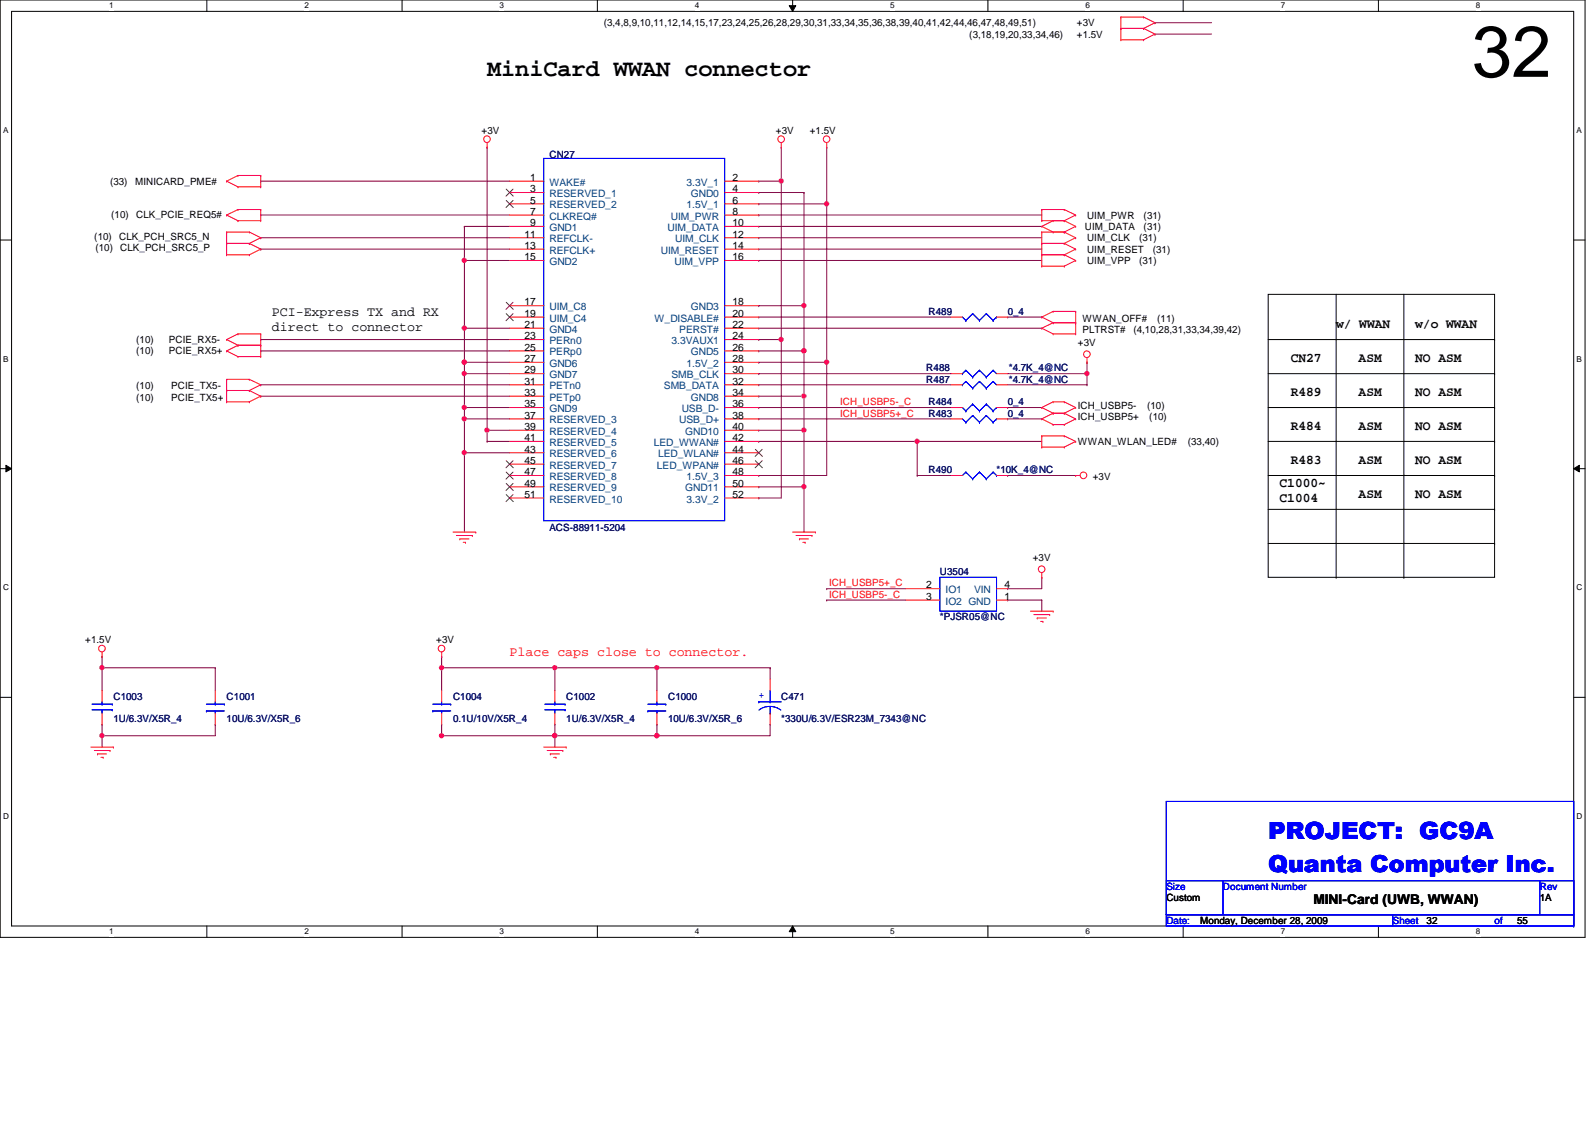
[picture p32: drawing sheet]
<svg xmlns="http://www.w3.org/2000/svg" width="297mm" height="210mm" viewBox="0 0 297 210" stroke-linecap="round" stroke-linejoin="round" font-family="sans-serif">
<defs><g id="words">
<text font-size="13.5" x="274.1" y="14.3">32</text>
<text font-size="4.4" x="90.7" y="14.2">MiniCard WWAN connector</text>
<g font-size="4.4" fill="#00f">
<text x="236.2" y="156.2">PROJECT: GC9A</text>
<text x="236.2" y="162.5">Quanta Computer Inc.</text>
</g>
<g font-size="2.5">
<text x="50.6" y="58.9">PCI-Express TX and RX</text>
<text x="50.6" y="61.6">direct to connector</text>
<text x="248.8" y="61.1">w/ WWAN</text>
<text x="263.6" y="61.1">w/o WWAN</text>
<text x="240.4" y="67.4">CN27</text>
<text x="253" y="67.4">ASM</text>
<text x="263.6" y="67.4">NO ASM</text>
<text x="240.4" y="73.7">R489</text>
<text x="253" y="73.7">ASM</text>
<text x="263.6" y="73.7">NO ASM</text>
<text x="240.4" y="80.1">R484</text>
<text x="253" y="80.1">ASM</text>
<text x="263.6" y="80.1">NO ASM</text>
<text x="240.4" y="86.4">R483</text>
<text x="253" y="86.4">ASM</text>
<text x="263.6" y="86.4">NO ASM</text>
<text x="238.3" y="90.6">C1000~</text>
<text x="238.3" y="93.5">C1004</text>
<text x="253" y="92.8">ASM</text>
<text x="263.6" y="92.8">NO ASM</text>
<text x="244.6" y="168.4">MINI-Card (UWB, WWAN)</text>
</g>
<text font-size="2.5" fill="#f00" x="94.9" y="122.2">Place caps close to connector.</text>
<g font-size="1.9">
<text x="112.4" y="4.9">(3,4,8,9,10,11,12,14,15,17,23,24,25,26,28,29,30,31,33,34,35,36,38,39,40,41,42,44,46,47,48,49,51)</text>
<text x="200.5" y="4.9">+3V</text>
<text x="180.5" y="7">(3,18,19,20,33,34,46)</text>
<text x="200.5" y="7">+1.5V</text>
<text x="89.7" y="24.9">+3V</text>
<text x="144.5" y="24.9">+3V</text>
<text x="150.8" y="24.9">+1.5V</text>
<text x="20.5" y="34.4">(33)</text>
<text x="25.1" y="34.4">MINICARD_PME#</text>
<text x="98.7" y="33.7">1</text>
<text x="98.7" y="35.8">3</text>
<text x="136.4" y="33.7">2</text>
<text x="136.4" y="35.8">4</text>
<text x="20.7" y="40.5">(10)</text>
<text x="25.4" y="40.5">CLK_PCIE_REQ5#</text>
<text x="98.7" y="37.9">5</text>
<text x="98.7" y="40">7</text>
<text x="136.4" y="37.9">6</text>
<text x="136.4" y="40">8</text>
<text x="202.4" y="40.7">UIM_PWR</text>
<text x="213" y="40.7">(31)</text>
<text x="17.6" y="44.7">(10)</text>
<text x="17.8" y="46.8">(10)</text>
<text x="22.2" y="44.7">CLK_PCH_SRC5_N</text>
<text x="22.4" y="46.8">CLK_PCH_SRC5_P</text>
<text x="97.7" y="44.2">11</text>
<text x="97.7" y="46.4">13</text>
<text x="98.7" y="42.1">9</text>
<text x="136.4" y="42.1">10</text>
<text x="136.4" y="44.2">12</text>
<text x="136.4" y="46.4">14</text>
<text x="202" y="42.8">UIM_DATA</text>
<text x="202.4" y="47">UIM_RESET</text>
<text x="202.4" y="44.9">UIM_CLK</text>
<text x="212.1" y="44.9">(31)</text>
<text x="213" y="42.8">(31)</text>
<text x="214.7" y="47">(31)</text>
<text x="97.7" y="48.5">15</text>
<text x="136.4" y="48.5">16</text>
<text x="202.4" y="49.1">UIM_VPP</text>
<text x="212.1" y="49.1">(31)</text>
<text x="97.7" y="56.9">17</text>
<text x="97.7" y="59">19</text>
<text x="136.4" y="56.9">18</text>
<text x="136.4" y="59">20</text>
<text x="201.6" y="59.9">WWAN_OFF#</text>
<text x="215.5" y="59.9">(11)</text>
<text x="25.4" y="66">(10)</text>
<text x="25.4" y="63.9">(10)</text>
<text x="31.5" y="66">PCIE_RX5+</text>
<text x="31.5" y="63.9">PCIE_RX5-</text>
<text x="97.7" y="61.1">21</text>
<text x="97.7" y="63.2">23</text>
<text x="97.7" y="65.3">25</text>
<text x="136.4" y="61.1">22</text>
<text x="136.4" y="63.2">24</text>
<text x="136.4" y="65.3">26</text>
<text x="200.7" y="64.5">+3V</text>
<text x="201.6" y="62">PLTRST#</text>
<text x="211.1" y="62">(4,10,28,31,33,34,39,42)</text>
<text x="97.7" y="67.4">27</text>
<text x="97.7" y="69.6">29</text>
<text x="97.7" y="71.6">31</text>
<text x="136.4" y="67.4">28</text>
<text x="136.4" y="69.6">30</text>
<text x="136.4" y="71.6">32</text>
<text x="25.4" y="74.6">(10)</text>
<text x="25.4" y="72.5">(10)</text>
<text x="31.9" y="74.6">PCIE_TX5+</text>
<text x="31.9" y="72.5">PCIE_TX5-</text>
<text x="97.7" y="73.7">33</text>
<text x="97.7" y="75.9">35</text>
<text x="97.7" y="78">37</text>
<text x="136.4" y="73.7">34</text>
<text x="136.4" y="75.9">36</text>
<text x="136.4" y="78">38</text>
<text x="200.7" y="76.1">ICH_USBP5-</text>
<text x="213.6" y="76.1">(10)</text>
<text x="97.7" y="80.1">39</text>
<text x="97.7" y="82.2">41</text>
<text x="136.4" y="80.1">40</text>
<text x="136.4" y="82.2">42</text>
<text x="200.7" y="78.2">ICH_USBP5+</text>
<text x="200.7" y="82.9">WWAN_WLAN_LED#</text>
<text x="214" y="78.2">(10)</text>
<text x="221.2" y="82.9">(33,40)</text>
<text x="97.7" y="84.3">43</text>
<text x="97.7" y="86.4">45</text>
<text x="97.7" y="88.5">47</text>
<text x="136.4" y="84.3">44</text>
<text x="136.4" y="86.4">46</text>
<text x="136.4" y="88.5">48</text>
<text x="203.5" y="89.4">+3V</text>
<text x="97.7" y="90.6">49</text>
<text x="97.7" y="92.7">51</text>
<text x="136.4" y="90.6">50</text>
<text x="136.4" y="92.7">52</text>
<text x="192.3" y="104.6">+3V</text>
<text x="172.5" y="109.6">2</text>
<text x="172.5" y="111.7">3</text>
<text x="187.1" y="109.6">4</text>
<text x="187.1" y="111.7">1</text>
<text x="15.9" y="119.8">+1.5V</text>
<text x="81.2" y="119.8">+3V</text>
<text x="217.2" y="167.8">Custom</text>
<text x="286.8" y="167.8">1A</text>
<text x="223.5" y="172">Monday, December 28, 2009</text>
<text x="265.7" y="172">32</text>
<text x="282.5" y="172">55</text>
</g>
<g font-size="1.9" fill="#000080">
<text x="102.3" y="29.3">CN27</text>
<text x="172.9" y="58.6">R489</text>
<text x="187.7" y="58.6">0_4</text>
<text x="172.5" y="71.3">R487</text>
<text x="172.5" y="69.2">R488</text>
<text x="187.9" y="71.3">*4.7K_4@NC</text>
<text x="187.9" y="69.2">*4.7K_4@NC</text>
<text x="172.9" y="75.5">R484</text>
<text x="172.9" y="77.6">R483</text>
<text x="187.7" y="75.5">0_4</text>
<text x="187.7" y="77.6">0_4</text>
<text x="172.9" y="88.1">R490</text>
<text x="185.6" y="88.1">*10K_4@NC</text>
<text x="102.3" y="98.9">ACS-88911-5204</text>
<text x="175" y="107.1">U3504</text>
<text x="175" y="115.5">*PJSR05@NC</text>
<text x="21.1" y="130.3">C1003</text>
<text x="42.2" y="130.3">C1001</text>
<text x="84.4" y="130.3">C1004</text>
<text x="105.4" y="130.3">C1002</text>
<text x="124.4" y="130.3">C1000</text>
<text x="145.5" y="130.3">C471</text>
<text x="21.1" y="134.5">1U/6.3V/X5R_4</text>
<text x="42.2" y="134.5">10U/6.3V/X5R_6</text>
<text x="84.4" y="134.5">0.1U/10V/X5R_4</text>
<text x="105.4" y="134.5">1U/6.3V/X5R_4</text>
<text x="124.4" y="134.5">10U/6.3V/X5R_6</text>
<text x="145.5" y="134.5">*330U/6.3V/ESR23M_7343@NC</text>
</g>
<g font-size="1.9" fill="#004080">
<text x="102.3" y="34.6">WAKE#</text>
<text x="127.8" y="34.6">3.3V_1</text>
<text x="102.3" y="36.7">RESERVED_1</text>
<text x="102.3" y="38.8">RESERVED_2</text>
<text x="102.3" y="40.9">CLKREQ#</text>
<text x="124.9" y="40.9">UIM_PWR</text>
<text x="127.8" y="38.8">1.5V_1</text>
<text x="128.6" y="36.7">GND0</text>
<text x="102.3" y="43">GND1</text>
<text x="102.3" y="45.1">REFCLK-</text>
<text x="102.3" y="47.2">REFCLK+</text>
<text x="123.1" y="47.2">UIM_RESET</text>
<text x="124.3" y="43">UIM_DATA</text>
<text x="125.7" y="45.1">UIM_CLK</text>
<text x="102.3" y="49.4">GND2</text>
<text x="125.6" y="49.4">UIM_VPP</text>
<text x="102.3" y="57.8">UIM_C8</text>
<text x="102.3" y="59.9">UIM_C4</text>
<text x="121.9" y="59.9">W_DISABLE#</text>
<text x="128.6" y="57.8">GND3</text>
<text x="102.3" y="62">GND4</text>
<text x="102.3" y="64.1">PERn0</text>
<text x="125" y="64.1">3.3VAUX1</text>
<text x="126.5" y="62">PERST#</text>
<text x="102.3" y="66.2">PERp0</text>
<text x="102.3" y="68.3">GND6</text>
<text x="102.3" y="70.4">GND7</text>
<text x="125" y="70.4">SMB_CLK</text>
<text x="127.8" y="68.3">1.5V_2</text>
<text x="128.6" y="66.2">GND5</text>
<text x="102.3" y="72.5">PETn0</text>
<text x="102.3" y="74.6">PETp0</text>
<text x="102.3" y="76.8">GND9</text>
<text x="123.7" y="72.5">SMB_DATA</text>
<text x="127" y="76.8">USB_D-</text>
<text x="128.6" y="74.6">GND8</text>
<text x="102.3" y="78.9">RESERVED_3</text>
<text x="102.3" y="81">RESERVED_4</text>
<text x="102.3" y="83.1">RESERVED_5</text>
<text x="121.7" y="83.1">LED_WWAN#</text>
<text x="126.5" y="78.9">USB_D+</text>
<text x="127.6" y="81">GND10</text>
<text x="102.3" y="85.2">RESERVED_6</text>
<text x="102.3" y="87.3">RESERVED_7</text>
<text x="102.3" y="89.4">RESERVED_8</text>
<text x="122.3" y="87.3">LED_WPAN#</text>
<text x="122.6" y="85.2">LED_WLAN#</text>
<text x="127.8" y="89.4">1.5V_3</text>
<text x="102.3" y="91.5">RESERVED_9</text>
<text x="102.3" y="93.6">RESERVED_10</text>
<text x="127.6" y="91.5">GND11</text>
<text x="127.8" y="93.6">3.3V_2</text>
<text x="176.1" y="110.5">IO1</text>
<text x="176.1" y="112.6">IO2 GND</text>
<text x="181.4" y="110.5">VIN</text>
</g>
<g font-size="1.9" fill="#f00">
<text x="156.5" y="77.6">ICH_USBP5+_C</text>
<text x="156.5" y="75.5">ICH_USBP5-_C</text>
<text x="154.4" y="111.3">ICH_USBP5-_C</text>
<text x="154.4" y="109.2">ICH_USBP5+_C</text>
</g>
<g font-size="1.9" fill="#00f">
<text x="141.3" y="130.1">+</text>
<text x="217.2" y="165.7">Size</text>
<text x="227.7" y="165.7">Document Number</text>
<text x="286.8" y="165.7">Rev</text>
<text x="217.2" y="172">Date:</text>
<text x="259.4" y="172">Sheet</text>
<text x="278.3" y="172">of</text>
</g>
<g font-size="1.5">
<text x="20.3" y="1.6">1</text>
<text x="56.7" y="1.6">2</text>
<text x="93" y="1.6">3</text>
<text x="129.4" y="1.6">4</text>
<text x="165.8" y="1.6">5</text>
<text x="202.1" y="1.6">6</text>
<text x="238.5" y="1.6">7</text>
<text x="274.9" y="1.6">8</text>
<text x=".6" y="24.8">A</text>
<text x="293.6" y="24.8">A</text>
<text x=".6" y="67.4">B</text>
<text x="293.6" y="67.4">B</text>
<text x=".6" y="109.9">C</text>
<text x="293.6" y="109.9">C</text>
<text x=".6" y="152.5">D</text>
<text x="293.6" y="152.5">D</text>
<text x="20.3" y="174">1</text>
<text x="56.7" y="174">2</text>
<text x="93" y="174">3</text>
<text x="129.4" y="174">4</text>
<text x="165.8" y="174">5</text>
<text x="202.1" y="174">6</text>
<text x="238.5" y="174">7</text>
<text x="274.9" y="174">8</text>
</g>
</g></defs>
<path d="M0 0h295.2v174.6h-295.2zM2.2 2.1h290.9v170.4h-290.9z" fill="none" stroke="#000" stroke-width=".19"/>
<g fill="#fff">
<path d="M20.3 .2h.8v1.7h-.8z"/>
<path d="M20.3 172.7h.8v1.7h-.8z"/>
</g>
<path d="M38.5 0v2.1M38.5 172.5v2.1" fill="none" stroke="#000" stroke-width=".19"/>
<g fill="#fff">
<path d="M56.7 .2h.8v1.7h-.8z"/>
<path d="M56.7 172.7h.8v1.7h-.8z"/>
</g>
<path d="M74.9 0v2.1M74.9 172.5v2.1" fill="none" stroke="#000" stroke-width=".19"/>
<g fill="#fff">
<path d="M93 .2h.8v1.7h-.8z"/>
<path d="M93 172.7h.8v1.7h-.8z"/>
</g>
<path d="M111.2 0v2.1M111.2 172.5v2.1" fill="none" stroke="#000" stroke-width=".19"/>
<g fill="#fff">
<path d="M129.4 .2h.8v1.7h-.8z"/>
<path d="M129.4 172.7h.8v1.7h-.8z"/>
</g>
<path d="M147 1.1h1.2l-.6 1zM147.6 0v2.1M147.6 172.5l.6 1h-1.2zM147.6 172.5v2.1" fill="none" stroke="#000" stroke-width=".19"/>
<path d="M147 1.1h1.2l-.6 1zM147.6 172.5l.6 1h-1.2z" fill="#000"/>
<g fill="#fff">
<path d="M165.8 .2h.8v1.7h-.8z"/>
<path d="M165.8 172.7h.8v1.7h-.8z"/>
</g>
<path d="M184 0v2.1M184 172.5v2.1" fill="none" stroke="#000" stroke-width=".19"/>
<g fill="#fff">
<path d="M202.1 .2h.8v1.7h-.8z"/>
<path d="M202.1 172.7h.8v1.7h-.8z"/>
</g>
<path d="M220.3 0v2.1M220.3 172.5v2.1" fill="none" stroke="#000" stroke-width=".19"/>
<g fill="#fff">
<path d="M238.5 .2h.8v1.7h-.8z"/>
<path d="M238.5 172.7h.8v1.7h-.8z"/>
</g>
<path d="M256.7 0v2.1M256.7 172.5v2.1" fill="none" stroke="#000" stroke-width=".19"/>
<g fill="#fff">
<path d="M274.9 .2h.8v1.7h-.8z"/>
<path d="M274.9 172.7h.8v1.7h-.8z"/>
<path d="M.6 23.4h1v1.7h-1z"/>
<path d="M293.6 23.4h1v1.7h-1z"/>
<path d="M.6 66h1v1.7h-1z"/>
<path d="M293.6 66h1v1.7h-1z"/>
</g>
<path d="M0 44.7h2.2M293.1 44.7h2.1" fill="none" stroke="#000" stroke-width=".19"/>
<g fill="#fff">
<path d="M.6 108.6h1v1.7h-1z"/>
<path d="M293.6 108.6h1.1v1.7h-1.1z"/>
</g>
<path d="M0 87.3h2.2M1.1 86.7l1.1 .6-1.1 .6zM293.1 87.3l1-.6v1.2zM293.1 87.3h2.1" fill="none" stroke="#000" stroke-width=".19"/>
<path d="M1.1 86.7l1.1 .6-1.1 .6zM293.1 87.3l1-.6v1.2z" fill="#000"/>
<g fill="#fff">
<path d="M.6 151.2h1v1.7h-1z"/>
<path d="M293.6 151.2h1.1v1.7h-1.1z"/>
</g>
<path d="M0 129.9h2.2M293.1 129.9h2.1" fill="none" stroke="#000" stroke-width=".19"/>
<path d="M141.3 35.9h.1M141.3 35.9h8.4M149.7 35.9h.1M149.7 35.9v29.5M149.7 56.9h.1M141.3 63.2h.1M141.3 63.2h4.2M141.3 92.8h.1M141.3 92.8h4.2M149.7 90.7h.1M149.7 90.7v8.4" fill="none" stroke="#800040" stroke-width=".19"/>
<circle cx="149.7" cy="65.3" r=".4" fill="#f0f"/>
<circle cx="149.7" cy="65.3" r=".4" fill="none" stroke="#f0f" stroke-width=".19"/>
<circle cx="149.7" cy="56.9" r=".4" fill="#f0f"/>
<circle cx="149.7" cy="56.9" r=".4" fill="none" stroke="#f0f" stroke-width=".19"/>
<path d="M149.7 65.4h.1M149.7 65.4v8.4" fill="none" stroke="#800040" stroke-width=".19"/>
<circle cx="149.7" cy="65.3" r=".4" fill="#f0f"/>
<circle cx="149.7" cy="65.3" r=".4" fill="none" stroke="#f0f" stroke-width=".19"/>
<path d="M86.5 75.9h.1M86.5 75.9h8.4" fill="none" stroke="#800040" stroke-width=".19"/>
<circle cx="86.5" cy="75.9" r=".4" fill="#f0f"/>
<circle cx="86.5" cy="75.9" r=".4" fill="none" stroke="#f0f" stroke-width=".19"/>
<path d="M86.5 69.6h.1M86.5 69.6h8.4" fill="none" stroke="#800040" stroke-width=".19"/>
<circle cx="86.5" cy="69.6" r=".4" fill="#f0f"/>
<circle cx="86.5" cy="69.6" r=".4" fill="none" stroke="#f0f" stroke-width=".19"/>
<path d="M86.5 67.5h.1M86.5 67.5h8.4M86.5 84.3h.1M86.5 84.3v14.8" fill="none" stroke="#800040" stroke-width=".19"/>
<circle cx="86.5" cy="84.3" r=".4" fill="#f0f"/>
<circle cx="86.5" cy="84.3" r=".4" fill="none" stroke="#f0f" stroke-width=".19"/>
<path d="M86.5 61.1h.1M86.5 61.1h8.4M86.5 61.1v6.4" fill="none" stroke="#800040" stroke-width=".19"/>
<circle cx="86.5" cy="67.5" r=".4" fill="#f0f"/>
<circle cx="86.5" cy="67.5" r=".4" fill="none" stroke="#f0f" stroke-width=".19"/>
<circle cx="86.5" cy="61.1" r=".4" fill="#f0f"/>
<circle cx="86.5" cy="61.1" r=".4" fill="none" stroke="#f0f" stroke-width=".19"/>
<path d="M86.5 48.5h.1M86.5 48.5h8.4" fill="none" stroke="#800040" stroke-width=".19"/>
<circle cx="86.5" cy="48.5" r=".4" fill="#f0f"/>
<circle cx="86.5" cy="48.5" r=".4" fill="none" stroke="#f0f" stroke-width=".19"/>
<path d="M86.5 48.5h.1M86.5 42.2h.1M86.5 48.5v12.6M86.5 42.2h8.4M145.5 63.2h.1M145.5 63.2v29.6" fill="none" stroke="#800040" stroke-width=".19"/>
<circle cx="145.5" cy="63.2" r=".4" fill="#f0f"/>
<circle cx="145.5" cy="63.2" r=".4" fill="none" stroke="#f0f" stroke-width=".19"/>
<path d="M145.5 27.4h.1M145.5 27.4v6.3" fill="none" stroke="#800040" stroke-width=".19"/>
<circle cx="145.5" cy="33.7" r=".4" fill="#f0f"/>
<circle cx="145.5" cy="33.7" r=".4" fill="none" stroke="#f0f" stroke-width=".19"/>
<path d="M141.3 38h.1M141.3 38h12.7M154 38h.1M154 38v29.5" fill="none" stroke="#800040" stroke-width=".19"/>
<circle cx="153.9" cy="67.5" r=".4" fill="#f0f"/>
<circle cx="153.9" cy="67.5" r=".4" fill="none" stroke="#f0f" stroke-width=".19"/>
<circle cx="153.9" cy="37.9" r=".4" fill="#f0f"/>
<circle cx="153.9" cy="37.9" r=".4" fill="none" stroke="#f0f" stroke-width=".19"/>
<g fill="none" stroke="#800040" stroke-width=".19">
<path d="M154 27.4h.1M154 27.4v10.6M141.3 40h.1M141.3 42.2h.1M141.3 46.4h.1M141.3 44.3h.1M141.3 48.5h.1M141.3 40h52.7M141.3 42.2h52.7M141.3 46.4h52.7M141.3 44.3h52.7M141.3 48.5h52.7"/>
<path d="M48.6 73.8h.1M48.6 71.7h.1M48.6 65.4h.1M48.6 73.8h46.3M48.6 71.7h46.3M48.6 65.4h46.3M141.3 67.5h.1M141.3 67.5h12.7M154 67.5h.1M154 67.5v21.1h-12.7M141.3 88.6h.1M149.7 80.1h.1"/>
<path d="M149.7 80.1v10.6"/>
</g>
<circle cx="149.7" cy="90.7" r=".4" fill="#f0f"/>
<circle cx="149.7" cy="90.7" r=".4" fill="none" stroke="#f0f" stroke-width=".19"/>
<circle cx="149.7" cy="80.1" r=".4" fill="#f0f"/>
<circle cx="149.7" cy="80.1" r=".4" fill="none" stroke="#f0f" stroke-width=".19"/>
<path d="M86.5 42.2h.1M86.5 42.2v6.3M86.5 69.6h.1M86.5 67.5h.1M86.5 67.5v8.4" fill="none" stroke="#800040" stroke-width=".19"/>
<circle cx="86.5" cy="67.5" r=".4" fill="#f0f"/>
<circle cx="86.5" cy="67.5" r=".4" fill="none" stroke="#f0f" stroke-width=".19"/>
<g fill="none" stroke="#800040" stroke-width=".19">
<path d="M48.6 33.7h.1M48.6 33.7h46.3M141.3 33.7h.1M141.3 33.7h4.2M48.6 40h.1M48.6 46.4h.1M48.6 44.3h.1M48.6 40h46.3M48.6 46.4h46.3M48.6 44.3h46.3M141.3 56.9h.1M141.3 56.9h8.4"/>
<path d="M48.6 63.2h.1M48.6 63.2h46.3M86.5 78h.1M86.5 78v6.3M141.3 65.4h.1M141.3 73.8h.1M141.3 65.4h8.4M141.3 73.8h8.4M90.7 82.2h.1M90.7 82.2h4.2M141.3 90.7h.1M141.3 90.7h8.4"/>
<path d="M122.3 137h.1M122.3 137h21.1"/>
</g>
<circle cx="122.3" cy="137" r=".4" fill="#f0f"/>
<circle cx="122.3" cy="137" r=".4" fill="none" stroke="#f0f" stroke-width=".19"/>
<path d="M82.3 137h.1M82.3 137h21" fill="none" stroke="#800040" stroke-width=".19"/>
<circle cx="103.3" cy="137" r=".4" fill="#f0f"/>
<circle cx="103.3" cy="137" r=".4" fill="none" stroke="#f0f" stroke-width=".19"/>
<circle cx="82.2" cy="137" r=".4" fill="#f0f"/>
<circle cx="82.2" cy="137" r=".4" fill="none" stroke="#f0f" stroke-width=".19"/>
<path d="M82.3 124.4h.1M82.3 124.4h40M103.3 124.4h.1M103.3 124.4v4.2" fill="none" stroke="#800040" stroke-width=".19"/>
<circle cx="103.3" cy="124.3" r=".4" fill="#f0f"/>
<circle cx="103.3" cy="124.3" r=".4" fill="none" stroke="#f0f" stroke-width=".19"/>
<circle cx="82.2" cy="124.3" r=".4" fill="#f0f"/>
<circle cx="82.2" cy="124.3" r=".4" fill="none" stroke="#f0f" stroke-width=".19"/>
<path d="M82.3 124.4h.1M82.3 122.3h.1M82.3 122.3v6.3M103.3 137h.1M103.3 137v2.1M122.3 124.4h.1M122.3 124.4v4.2M122.3 124.4h21.1" fill="none" stroke="#800040" stroke-width=".19"/>
<circle cx="122.3" cy="124.3" r=".4" fill="#f0f"/>
<circle cx="122.3" cy="124.3" r=".4" fill="none" stroke="#f0f" stroke-width=".19"/>
<path d="M103.3 137h.1M103.3 137h19M143.4 124.4h.1M143.4 124.4v2.1" fill="none" stroke="#800040" stroke-width=".19"/>
<circle cx="122.3" cy="137" r=".4" fill="#f0f"/>
<circle cx="122.3" cy="137" r=".4" fill="none" stroke="#f0f" stroke-width=".19"/>
<circle cx="103.3" cy="137" r=".4" fill="#f0f"/>
<circle cx="103.3" cy="137" r=".4" fill="none" stroke="#f0f" stroke-width=".19"/>
<path d="M19 134.9h.1M19 137h.1M19 134.9v2.1M19 137h21.1" fill="none" stroke="#800040" stroke-width=".19"/>
<circle cx="19" cy="137" r=".4" fill="#f0f"/>
<circle cx="19" cy="137" r=".4" fill="none" stroke="#f0f" stroke-width=".19"/>
<path d="M19 122.3h.1M19 124.4h.1M19 122.3v2.1M19 124.4h21.1M40.1 134.9h.1M40.1 134.9v2.1" fill="none" stroke="#800040" stroke-width=".19"/>
<circle cx="19" cy="124.3" r=".4" fill="#f0f"/>
<circle cx="19" cy="124.3" r=".4" fill="none" stroke="#f0f" stroke-width=".19"/>
<path d="M90.7 80.1h.1M90.7 80.1v2.1M19 124.4h.1M19 137h.1M19 124.4v4.2M19 137v2.1M40.1 124.4h.1M40.1 124.4v4.2" fill="none" stroke="#800040" stroke-width=".19"/>
<circle cx="90.7" cy="80.1" r=".4" fill="#f0f"/>
<circle cx="90.7" cy="80.1" r=".4" fill="none" stroke="#f0f" stroke-width=".19"/>
<path d="M170.8 82.2h.1M170.8 82.2h23.2" fill="none" stroke="#800040" stroke-width=".19"/>
<circle cx="170.8" cy="82.2" r=".4" fill="#f0f"/>
<circle cx="170.8" cy="82.2" r=".4" fill="none" stroke="#f0f" stroke-width=".19"/>
<path d="M86.5 78h.1M86.5 78h8.4M86.5 84.3h.1M86.5 84.3h8.4" fill="none" stroke="#800040" stroke-width=".19"/>
<circle cx="86.5" cy="78" r=".4" fill="#f0f"/>
<circle cx="86.5" cy="78" r=".4" fill="none" stroke="#f0f" stroke-width=".19"/>
<g fill="none" stroke="#800040" stroke-width=".19">
<path d="M90.7 27.4h.1M90.7 27.4v52.7M145.5 33.7h.1M145.5 33.7v29.5M141.3 59.1h.1M141.3 59.1h35.8M187.7 59.1h.1M187.7 59.1h6.3M86.5 75.9h.1M86.5 75.9v2.1M141.3 61.1h.1M141.3 78h.1"/>
<path d="M141.3 75.9h.1M141.3 61.1h52.7M141.3 78h35.8M141.3 75.9h35.8M149.7 73.8h.1M149.7 73.8v6.3h-8.4M187.7 75.9h.1M187.7 78h.1M187.7 78h6.3M187.7 75.9h6.3M90.7 80.1h.1M90.7 80.1h4.2"/>
<path d="M141.3 82.2h.1M141.3 80.1h.1M141.3 82.2h29.5M170.8 88.6h.1M170.8 82.2h.1M170.8 88.6h6.3M170.8 82.2v6.4M187.7 88.6h.1M187.7 88.6h12.6M154 111.8h.1M154 109.6h.1M154 111.8h14.7"/>
<path d="M154 109.6h14.7M187.7 111.8h.1M187.7 109.6h.1M187.7 111.8h6.3M194 111.8h.1M194 107.5h.1M194 107.5v2.1h-6.3M194 111.8v2M143.4 134.9h.1M143.4 134.9v2.1"/>
</g>
<circle cx="149.7" cy="73.8" r=".4" fill="#f0f"/>
<circle cx="149.7" cy="73.8" r=".4" fill="none" stroke="#f0f" stroke-width=".19"/>
<path d="M215.1 6.3h.1M215.1 4.2h.1M215.1 6.3h10.5M215.1 4.2h10.5M187.7 69.6h14.7M202.4 69.6h.1M202.4 69.6v2.1" fill="none" stroke="#800040" stroke-width=".19"/>
<circle cx="202.4" cy="69.6" r=".4" fill="#f0f"/>
<circle cx="202.4" cy="69.6" r=".4" fill="none" stroke="#f0f" stroke-width=".19"/>
<g fill="none" stroke="#800040" stroke-width=".19">
<path d="M141.3 69.6h.1M141.3 71.7h.1M141.3 71.7h35.8M141.3 69.6h35.8M187.7 71.7h14.7M202.4 67.5h.1M202.4 71.7h.1M202.4 67.5v2.1M82.3 134.9h.1M82.3 134.9v2.1M103.3 134.9h.1M103.3 134.9v2.1"/>
<path d="M122.3 134.9h.1M122.3 134.9v2.1"/>
</g>
<g fill="none" stroke="#f00" stroke-width=".19">
<path d="M208.7 7.4h.1M208.7 5.3h.1M208.7 3.2h.1M208.7 5.3h4.3M208.7 7.4h4.3M208.7 3.2v4.2M208.7 3.2h4.3M213 5.3h.1M213 7.4h.1M213 3.2h.1M213 5.3l2.1 1M213 3.2l2.1 1"/>
<path d="M215.1 6.3h.1M215.1 4.2h.1M215.1 6.3l-2.1 1.1M215.1 4.2l-2.1 1.1M42.2 33.7h.1M42.2 33.7l2.1 1.1M44.3 32.7h.1M44.3 34.8h.1M44.3 39h.1M44.3 32.7l-2.1 1M44.3 32.7h4.3M44.3 34.8h4.3"/>
<path d="M44.3 39l-2.1 1M44.3 39h4.3M48.6 32.7h.1M48.6 34.8h.1M48.6 39h.1M48.6 32.7v2.1M48.6 39v2.1M90.7 27.4h.1M90.7 26.6v.8M94.9 33.7h6.4M94.9 35.9h6.4M94.9 38h6.4"/>
<path d="M135 33.7h6.3M135 35.9h6.3M135 38h6.3M145.5 27.4h.1M145.5 26.6v.8M154 27.4h.1M154 26.6v.8M194 39h.1M194 39h4.2M194 39v2.1M198.2 39h.1M198.2 39l2.1 1"/>
<path d="M42.2 40h.1M42.2 45.3h.1M42.2 43.2h.1M42.2 47.5h.1M42.2 43.2v4.3M42.2 40l2.1 1.1M42.2 43.2h4.2M42.2 45.3h4.2M42.2 47.5h4.2M44.3 41.1h.1M44.3 41.1h4.3M46.4 43.2h.1"/>
<path d="M46.4 45.3h.1M46.4 47.5h.1M46.4 43.2l2.2 1.1M46.4 45.3l2.2 1.1M48.6 41.1h.1M48.6 44.3h.1M48.6 46.4h.1M48.6 44.3l-2.2 1M48.6 46.4l-2.2 1.1M94.9 59.1h6.4M94.9 40h6.4M94.9 42.2h6.4"/>
<path d="M94.9 44.3h6.4M94.9 46.4h6.4M94.9 48.5h6.4M94.9 56.9h6.4M135 59.1h6.3M135 40h6.3M135 42.2h6.3M135 44.3h6.3M135 46.4h6.3M135 48.5h6.3M135 56.9h6.3M177.1 59.1h2.1"/>
<path d="M185.6 59.1h2.1M194 59.1h.1M194 41.1h.1M194 47.5h.1M194 49.6h.1M194 45.3h.1M194 43.2h.1M194 42.2h.1M194 59.1l2.1 1M194 41.1h4.2M194 43.2h4.2M194 45.3h4.2"/>
<path d="M194 47.5h4.2M194 43.2v6.4M194 49.6h4.2M194 42.2l2.1 1M196.1 58h.1M196.1 41.1h.1M196.1 43.2h.1M196.1 58h4.2M196.1 58l-2.1 1.1M196.1 41.1l-2.1 1.1M198.2 41.1h.1M198.2 47.5h.1"/>
<path d="M198.2 49.6h.1M198.2 45.3h.1M198.2 43.2h.1M198.2 47.5l2.1 1M198.2 45.3l2.1 1.1M198.2 43.2l2.1 1.1M198.2 41.1l2.1 1.1M200.3 58h.1M200.3 40h.1M200.3 48.5h.1M200.3 46.4h.1M200.3 44.3h.1"/>
<path d="M200.3 42.2h.1M200.3 58v4.2M200.3 40l-2.1 1.1M200.3 48.5l-2.1 1.1M200.3 46.4l-2.1 1.1M200.3 44.3l-2.1 1M200.3 42.2l-2.1 1M42.2 74.8h.1M42.2 72.7h.1M42.2 70.7h.1M42.2 65.4h.1M42.2 63.2h.1"/>
<path d="M42.2 72.7h4.2M42.2 74.8h4.2M42.2 70.7v4.1M42.2 70.7h4.2M42.2 65.4l2.1 1M42.2 63.2l2.1 1.1M44.3 64.3h.1M44.3 66.4h.1M44.3 62.2h.1M44.3 64.3l-2.1 1.1M44.3 64.3h4.3M44.3 66.4h4.3"/>
<path d="M44.3 62.2l-2.1 1M44.3 62.2h4.3M46.4 72.7h.1M46.4 74.8h.1M46.4 70.7h.1M46.4 72.7l2.2 1.1M46.4 70.7l2.2 1M48.6 73.8h.1M48.6 71.7h.1M48.6 64.3h.1M48.6 66.4h.1M48.6 62.2h.1"/>
<path d="M48.6 73.8l-2.2 1M48.6 71.7l-2.2 1M48.6 62.2v4.2M94.9 71.7h6.4M94.9 75.9h6.4M94.9 78h6.4M94.9 61.1h6.4M94.9 63.2h6.4M94.9 65.4h6.4M94.9 67.5h6.4M94.9 69.6h6.4M94.9 73.8h6.4"/>
<path d="M135 71.7h6.3M135 75.9h6.3M135 78h6.3M135 61.1h6.3M135 63.2h6.3M135 65.4h6.3M135 67.5h6.3M135 69.6h6.3M135 73.8h6.3M177.1 71.7h2.1M177.1 75.9h2.1M177.1 78h2.1"/>
<path d="M177.1 69.6h2.1M185.6 71.7h2.1M185.6 75.9h2.1M185.6 78h2.1M185.6 69.6h2.1M194 61.1h.1M194 75.9h.1M194 78h.1M194 61.1l2.1 1.1M194 75.9l2.1 1.1M194 78l2.1 1.1M196.1 60.1h.1"/>
<path d="M196.1 62.2h.1M196.1 77h.1M196.1 74.8h.1M196.1 79.1h.1M196.1 74.8h2.1M196.1 62.2h4.2M196.1 60.1h4.2M196.1 60.1l-2.1 1M196.1 77h2.1M196.1 74.8l-2.1 1.1M196.1 79.1h2.1M196.1 77l-2.1 1"/>
<path d="M198.2 77h.1M198.2 74.8h.1M198.2 79.1h.1M198.2 74.8l2.1 1.1M198.2 77l2.1 1M200.3 60.1h.1M200.3 62.2h.1M200.3 75.9h.1M200.3 78h.1M200.3 75.9l-2.1 1.1M200.3 78l-2.1 1.1M202.4 67.5h.1"/>
<path d="M202.4 66.6v.9M84.4 99.1h4.2M85 99.7h3M88 99.7h.1M88.6 99.1h.1M94.9 88.6h6.4M94.9 80.1h6.4M94.9 82.2h6.4M94.9 84.3h6.4M94.9 86.4h6.4M94.9 90.7h6.4M94.9 92.8h6.4"/>
<path d="M135 88.6h6.3M135 80.1h6.3M135 82.2h6.3M135 84.3h6.3M135 86.4h6.3M135 90.7h6.3M135 92.8h6.3M147.6 99.1h4.2M148.2 99.7h3M151.2 99.7h.1M151.8 99.1h.1M177.1 88.6h2.1"/>
<path d="M185.6 88.6h2.1M194 83.3h.1M194 81.2h.1M194 81.2v2.1M194 81.2h4.2M194 83.3h4.2M198.2 81.2h.1M198.2 83.3h.1M198.2 81.2l2.1 1M200.3 82.2h.1M200.3 88.6h.1M200.3 82.2l-2.1 1.1"/>
<path d="M200.3 88.6h.9M85.6 100.4h.1M85.6 100.4h1.7M86.3 101h.4M86.7 101h.1M148.9 100.4h.1M148.9 100.4h1.7M149.5 101h.4M149.9 101h.1M168.7 109.6h6.3M168.7 111.8h6.3M185.6 109.6h2.1"/>
<path d="M185.6 111.8h2.1M191.9 113.8h4.2M192.5 114.5h3M193.2 115.1h.1M193.2 115.1h1.7M193.8 115.7h.4M194 107.5h.1M194 106.7v.8M194.2 115.7h.1M195.5 114.5h.1M196.1 113.8h.1M16.9 139.1h4.2"/>
<path d="M17.6 139.8h2.9M19 122.3h.1M19 121.5v.8M19 128.6v2.1M19 132.8v2.1M20.5 139.8h.1M21.1 139.1h.1M40.1 128.6v2.1M40.1 132.8v2.1M82.3 122.3h.1M82.3 121.5v.8M82.3 128.6v2.1"/>
<path d="M82.3 132.8v2.1M101.3 139.1h4.1M101.9 139.8h2.9M103.3 128.6v2.1M103.3 132.8v2.1M104.8 139.8h.1M105.4 139.1h.1M122.3 128.6v2.1M122.3 132.8v2.1M143.4 126.5v2.1M143.4 132.8v2.1M18.2 140.4h.1"/>
<path d="M18.2 140.4h1.7M18.8 141.1h.4M19.2 141.1h.1M102.5 140.4h.1M102.5 140.4h1.7M103.1 141.1h.4M103.5 141.1h.1"/>
<circle cx="90.7" cy="25.9" r=".62"/>
<circle cx="145.5" cy="25.9" r=".62"/>
<circle cx="153.9" cy="25.9" r=".62"/>
<circle cx="202.4" cy="66" r=".62"/>
<circle cx="201.8" cy="88.5" r=".62"/>
<circle cx="194" cy="106" r=".62"/>
<circle cx="19" cy="120.8" r=".62"/>
<circle cx="82.2" cy="120.8" r=".62"/>
</g>
<g fill="none" stroke="#00f" stroke-width=".19">
<path d="M101.3 29.5h33.7v67.5h-33.7zM179.2 59.1l.7 .6M179.9 59.7h.1M181.1 58.4h.1M181.1 58.4l-1.2 1.3M181.1 58.4l1.3 1.3M182.4 59.7h.1M183.7 58.4h.1M183.7 58.4l-1.3 1.3M183.7 58.4l1.3 1.3M185 59.7h.1M185.6 59.1h.1"/>
<path d="M185.6 59.1l-.6 .6M179.2 71.7h.1M179.2 69.6h.1M179.2 75.9l.7 .6M179.2 78l.7 .7M179.9 71h.1M179.9 76.5h.1M179.9 78.7h.1M179.9 69h.1M179.9 71l1.2 1.3M179.9 71l-.7 .7M179.9 69l1.2 1.2"/>
<path d="M179.9 69l-.7 .6M181.1 72.3h.1M181.1 75.3h.1M181.1 77.4h.1M181.1 70.2h.1M181.1 75.3l-1.2 1.2M181.1 75.3l1.3 1.2M181.1 77.4l-1.2 1.3M181.1 77.4l1.3 1.3M182.4 71h.1M182.4 76.5h.1M182.4 78.7h.1"/>
<path d="M182.4 69h.1M182.4 71l1.3 1.3M182.4 71l-1.3 1.3M182.4 69l1.3 1.2M182.4 69l-1.3 1.2M183.7 72.3h.1M183.7 75.3h.1M183.7 77.4h.1M183.7 70.2h.1M183.7 75.3l-1.3 1.2M183.7 75.3l1.3 1.2M183.7 77.4l-1.3 1.3"/>
<path d="M183.7 77.4l1.3 1.3M185 71h.1M185 76.5h.1M185 78.7h.1M185 69h.1M185 71l.6 .7M185 71l-1.3 1.3M185 69l.6 .6M185 69l-1.3 1.2M185.6 75.9h.1M185.6 78h.1M185.6 75.9l-.6 .6"/>
<path d="M185.6 78l-.6 .7M179.9 87.9h.1M179.9 87.9l-.7 .7M179.9 87.9l1.2 1.3M181.1 89.2h.1M182.4 87.9h.1M182.4 87.9l-1.3 1.3M182.4 87.9l1.3 1.3M183.7 89.2h.1M185 87.9h.1M185 87.9l-1.3 1.3M185 87.9l.6 .7"/>
<path d="M185.6 88.6h.1M175 107.5h10.6v6.3h-10.6zM17.1 131.1h3.8M17.1 132.2h3.8M19 131.1h.1M19 132.2h.1M19 130.7v.4M19 132.2v.6M20.9 132.2h.1M20.9 131.1h.1M38.4 132.4h.1M38.4 131.1h3.4"/>
<path d="M38.4 132.4h3.4M40.1 131.1h.1M40.1 132.4h.1M40.1 130.7v.4M40.1 132.4v.4M41.8 131.1h.1M80.6 132.4h.1M80.6 131.1h3.3M80.6 132.4h3.3M82.3 132.4h.1M82.3 131.1h.1M82.3 130.7v.4"/>
<path d="M82.3 132.4v.4M83.9 131.1h.1M101.5 131.1h3.7M101.5 132.2h3.7M103.3 131.1h.1M103.3 132.2h.1M103.3 130.7v.4M103.3 132.2v.6M105.2 132.2h.1M105.2 131.1h.1M120.6 132.4h.1M120.6 131.1h3.4"/>
<path d="M120.6 132.4h3.4M122.3 131.1h.1M122.3 132.4h.1M122.3 130.7v.4M122.3 132.4v.4M124 131.1h.1M141.3 130.7h.1M141.3 130.7h4.2M143.4 132.8h.1M143.4 130.7h.1M143.4 131.6l-1.3 .2-.8 .4M143.4 131.6l.9 .1 1.1 .5"/>
<path d="M143.4 128.6v2.1M143.4 131.6v1.2M217.2 149.3h75.9v21h-75.9zM217.2 170.3h75.9v2.2h-75.9zM217.2 164h75.9v6.3h-75.9zM227.7 164h.1M227.7 164v6.3M259.4 170.3h.1M259.4 170.3v2.2M286.8 164h.1M286.8 164v6.3M293.1 172.5h.1"/>
<path d="M293.1 170.3v2.2"/>
</g>
<g fill="none" stroke="#000" stroke-width=".19">
<path d="M236.2 54.8h42.1v52.7h-42.1zM248.8 54.8v52.7M261.4 54.8v52.7M236.2 63.2h42.1M236.2 69.6h42.1M236.2 75.9h42.1M278.3 63.2h.1M278.3 69.6h.1M278.3 75.9h.1M236.2 82.2h42.1M236.2 88.6h42.1M236.2 94.9h42.1"/>
<path d="M278.3 82.2h.1M278.3 88.6h.1M278.3 94.9h.1M236.2 101.2h42.1M248.8 107.5h.1M261.4 107.5h.1M278.3 101.2h.1"/>
</g>
<g fill="none" stroke="#804000" stroke-width=".19">
<path d="M94.3 35.2l1.3 1.3M94.3 37.3l1.3 1.4M95.5 35.2l-1.3 1.3M95.5 37.3l-1.3 1.4M94.3 56.3l1.3 1.3M94.3 58.4l1.3 1.3M95.5 56.3l-1.3 1.3M95.5 58.4l-1.3 1.3M94.3 85.8l1.3 1.3M94.3 87.9l1.3 1.3M94.3 90l1.3 1.4M94.3 92.1l1.3 1.3"/>
<path d="M95.5 85.8l-1.3 1.3M95.5 87.9l-1.3 1.3M95.5 90l-1.3 1.4M95.5 92.1l-1.3 1.3M140.7 83.7l1.3 1.3M140.7 85.8l1.3 1.3M141.9 83.7l-1.3 1.3M141.9 85.8l-1.3 1.3"/>
</g>
<circle cx="149.7" cy="65.3" r=".4" fill="#f0f"/>
<circle cx="149.7" cy="65.3" r=".4" fill="none" stroke="#f0f" stroke-width=".19"/>
<circle cx="149.7" cy="56.9" r=".4" fill="#f0f"/>
<circle cx="149.7" cy="56.9" r=".4" fill="none" stroke="#f0f" stroke-width=".19"/>
<circle cx="149.7" cy="65.3" r=".4" fill="#f0f"/>
<circle cx="149.7" cy="65.3" r=".4" fill="none" stroke="#f0f" stroke-width=".19"/>
<circle cx="86.5" cy="75.9" r=".4" fill="#f0f"/>
<circle cx="86.5" cy="75.9" r=".4" fill="none" stroke="#f0f" stroke-width=".19"/>
<circle cx="86.5" cy="69.6" r=".4" fill="#f0f"/>
<circle cx="86.5" cy="69.6" r=".4" fill="none" stroke="#f0f" stroke-width=".19"/>
<circle cx="86.5" cy="84.3" r=".4" fill="#f0f"/>
<circle cx="86.5" cy="84.3" r=".4" fill="none" stroke="#f0f" stroke-width=".19"/>
<circle cx="86.5" cy="67.5" r=".4" fill="#f0f"/>
<circle cx="86.5" cy="67.5" r=".4" fill="none" stroke="#f0f" stroke-width=".19"/>
<circle cx="86.5" cy="61.1" r=".4" fill="#f0f"/>
<circle cx="86.5" cy="61.1" r=".4" fill="none" stroke="#f0f" stroke-width=".19"/>
<circle cx="86.5" cy="48.5" r=".4" fill="#f0f"/>
<circle cx="86.5" cy="48.5" r=".4" fill="none" stroke="#f0f" stroke-width=".19"/>
<circle cx="145.5" cy="63.2" r=".4" fill="#f0f"/>
<circle cx="145.5" cy="63.2" r=".4" fill="none" stroke="#f0f" stroke-width=".19"/>
<circle cx="145.5" cy="33.7" r=".4" fill="#f0f"/>
<circle cx="145.5" cy="33.7" r=".4" fill="none" stroke="#f0f" stroke-width=".19"/>
<circle cx="153.9" cy="67.5" r=".4" fill="#f0f"/>
<circle cx="153.9" cy="67.5" r=".4" fill="none" stroke="#f0f" stroke-width=".19"/>
<circle cx="153.9" cy="37.9" r=".4" fill="#f0f"/>
<circle cx="153.9" cy="37.9" r=".4" fill="none" stroke="#f0f" stroke-width=".19"/>
<circle cx="149.7" cy="90.7" r=".4" fill="#f0f"/>
<circle cx="149.7" cy="90.7" r=".4" fill="none" stroke="#f0f" stroke-width=".19"/>
<circle cx="149.7" cy="80.1" r=".4" fill="#f0f"/>
<circle cx="149.7" cy="80.1" r=".4" fill="none" stroke="#f0f" stroke-width=".19"/>
<circle cx="86.5" cy="67.5" r=".4" fill="#f0f"/>
<circle cx="86.5" cy="67.5" r=".4" fill="none" stroke="#f0f" stroke-width=".19"/>
<circle cx="122.3" cy="137" r=".4" fill="#f0f"/>
<circle cx="122.3" cy="137" r=".4" fill="none" stroke="#f0f" stroke-width=".19"/>
<circle cx="103.3" cy="137" r=".4" fill="#f0f"/>
<circle cx="103.3" cy="137" r=".4" fill="none" stroke="#f0f" stroke-width=".19"/>
<circle cx="82.2" cy="137" r=".4" fill="#f0f"/>
<circle cx="82.2" cy="137" r=".4" fill="none" stroke="#f0f" stroke-width=".19"/>
<circle cx="103.3" cy="124.3" r=".4" fill="#f0f"/>
<circle cx="103.3" cy="124.3" r=".4" fill="none" stroke="#f0f" stroke-width=".19"/>
<circle cx="82.2" cy="124.3" r=".4" fill="#f0f"/>
<circle cx="82.2" cy="124.3" r=".4" fill="none" stroke="#f0f" stroke-width=".19"/>
<circle cx="122.3" cy="124.3" r=".4" fill="#f0f"/>
<circle cx="122.3" cy="124.3" r=".4" fill="none" stroke="#f0f" stroke-width=".19"/>
<circle cx="122.3" cy="137" r=".4" fill="#f0f"/>
<circle cx="122.3" cy="137" r=".4" fill="none" stroke="#f0f" stroke-width=".19"/>
<circle cx="103.3" cy="137" r=".4" fill="#f0f"/>
<circle cx="103.3" cy="137" r=".4" fill="none" stroke="#f0f" stroke-width=".19"/>
<circle cx="19" cy="137" r=".4" fill="#f0f"/>
<circle cx="19" cy="137" r=".4" fill="none" stroke="#f0f" stroke-width=".19"/>
<circle cx="19" cy="124.3" r=".4" fill="#f0f"/>
<circle cx="19" cy="124.3" r=".4" fill="none" stroke="#f0f" stroke-width=".19"/>
<circle cx="90.7" cy="80.1" r=".4" fill="#f0f"/>
<circle cx="90.7" cy="80.1" r=".4" fill="none" stroke="#f0f" stroke-width=".19"/>
<circle cx="170.8" cy="82.2" r=".4" fill="#f0f"/>
<circle cx="170.8" cy="82.2" r=".4" fill="none" stroke="#f0f" stroke-width=".19"/>
<circle cx="86.5" cy="78" r=".4" fill="#f0f"/>
<circle cx="86.5" cy="78" r=".4" fill="none" stroke="#f0f" stroke-width=".19"/>
<circle cx="149.7" cy="73.8" r=".4" fill="#f0f"/>
<circle cx="149.7" cy="73.8" r=".4" fill="none" stroke="#f0f" stroke-width=".19"/>
<circle cx="202.4" cy="69.6" r=".4" fill="#f0f"/>
<circle cx="202.4" cy="69.6" r=".4" fill="none" stroke="#f0f" stroke-width=".19"/>
<use href="#words"/>
</svg>
